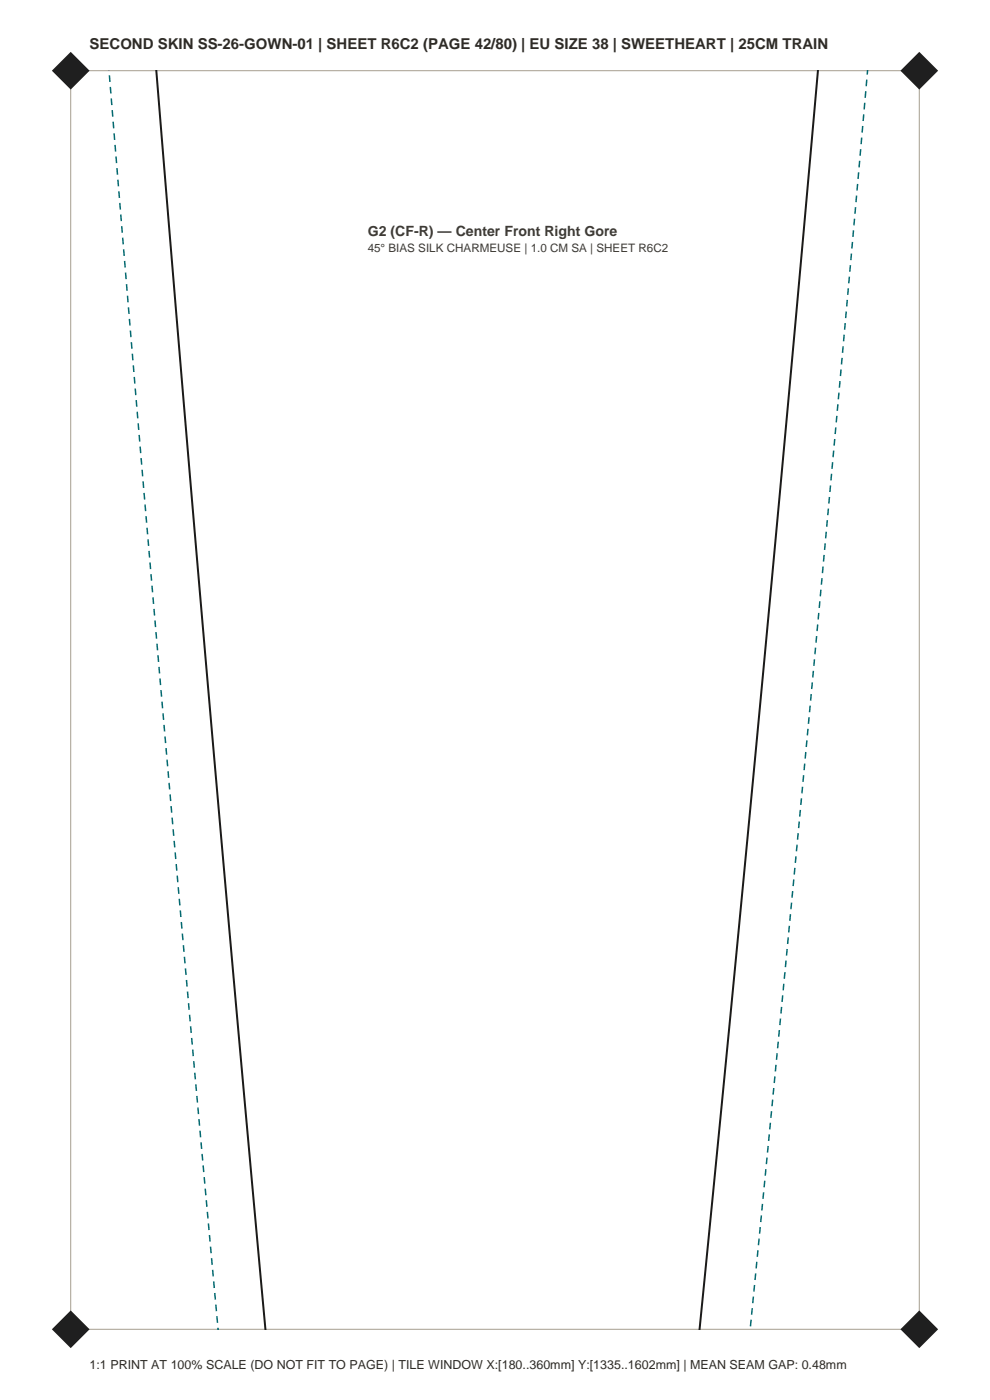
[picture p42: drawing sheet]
<svg xmlns="http://www.w3.org/2000/svg" width="210mm" height="297mm" viewBox="0 0 210 297" stroke-linecap="round" stroke-linejoin="round" font-family="sans-serif">
<defs><g id="words">
<text font-size="3.2" fill="#2e2b26" x="19" y="10.5">SECOND SKIN SS-26-GOWN-01 | SHEET R6C2 (PAGE 42/80) | EU SIZE 38 | SWEETHEART | 25CM TRAIN</text>
<text font-size="3" fill="#403b33" x="78" y="50">G2 (CF-R) — Center Front Right Gore</text>
<text font-size="2.6" fill="#2e2b26" x="19" y="290.5">1:1 PRINT AT 100% SCALE (DO NOT FIT TO PAGE) | TILE WINDOW X:[180..360mm] Y:[1335..1602mm] | MEAN SEAM GAP: 0.48mm</text>
<text font-size="2.5" fill="#403b33" x="78" y="53.5">45° BIAS SILK CHARMEUSE | 1.0 CM SA | SHEET R6C2</text>
</g></defs>
<path d="M15 15h180v267h-180z" fill="none" stroke="#a69e8f" stroke-width=".21"/>
<g fill="#1f1f1f">
<path d="M11 282l4-4 4 4-4 4z" fill-rule="evenodd"/>
<path d="M191 282l4-4 4 4-4 4z" fill-rule="evenodd"/>
<path d="M11 15l4-4 4 4-4 4z" fill-rule="evenodd"/>
<path d="M191 15l4-4 4 4-4 4z" fill-rule="evenodd"/>
</g>
<path d="M33.2 14.9l10.4 125.2 12.7 142M173.5 14.9l-11.5 126.7-13.6 140.5" fill="none" stroke="#1a1a1a" stroke-width=".42"/>
<path d="M23.1 14.9l10.6 126 12.6 141.2M159.1 282.1l12.8-133.3 12.1-133.9" fill="none" stroke="#036970" stroke-width=".32" stroke-dasharray="1.4 1.1" stroke-linecap="butt"/>
<use href="#words"/>
</svg>
